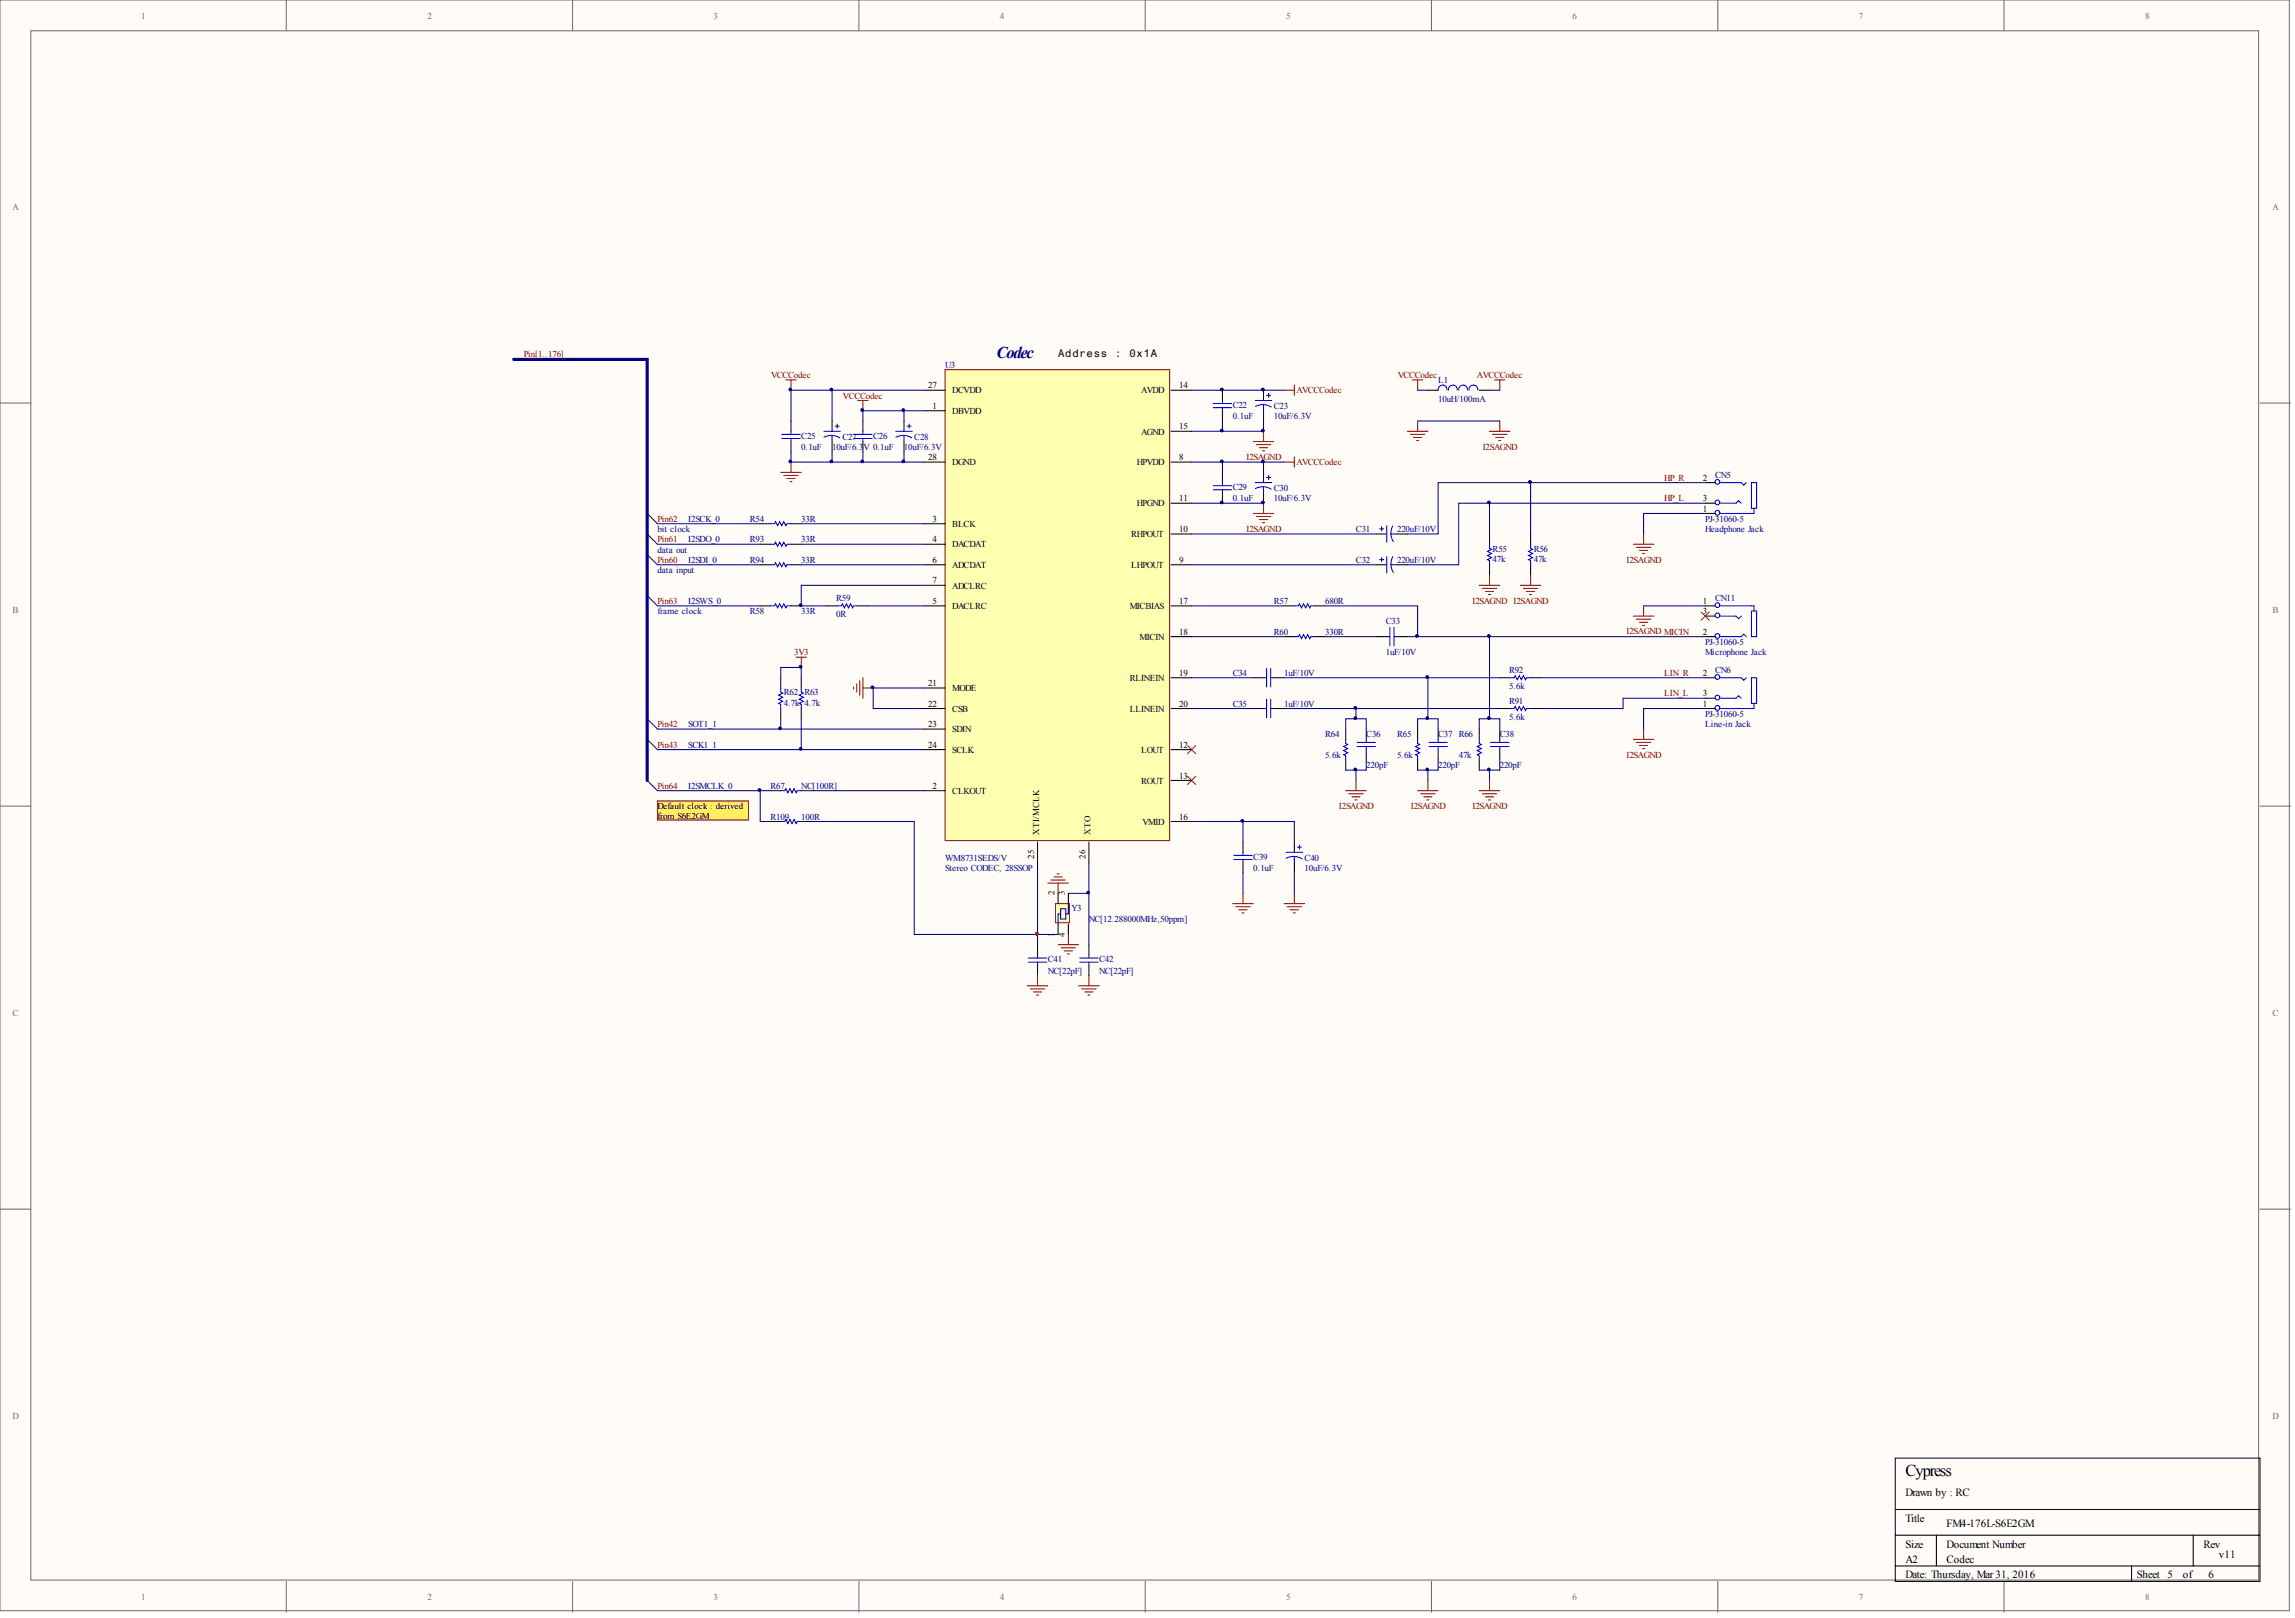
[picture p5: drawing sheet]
<svg xmlns="http://www.w3.org/2000/svg" width="566mm" height="399mm" viewBox="0 0 566 399" stroke-linecap="round" stroke-linejoin="round" font-family="sans-serif">
<defs><g id="words">
<text font-size="4.1" fill="#000080" x="245.8" y="88.4">Codec</text>
<text font-size="4.1" x="470.1" y="364">Cypress</text>
<g font-size="2.7">
<text x="470.1" y="369">Drawn by : RC</text>
<text x="470.1" y="375.3">Title</text>
<text x="480.3" y="376.5">FM4-176L-S6E2GM</text>
<text x="470.1" y="381.6">Size</text>
<text x="480.3" y="381.6">Document Number</text>
<text x="543.6" y="381.6">Rev</text>
<text x="470.1" y="389.2">Date: Thursday, Mar 31, 2016</text>
<text x="470.1" y="385.4">A2</text>
<text x="480.3" y="385.4">Codec</text>
<text x="527.2" y="389.2">Sheet</text>
<text x="534.8" y="389.2">5</text>
<text x="538.6" y="389.2">of</text>
<text x="544.9" y="389.2">6</text>
<text x="547.4" y="384.1">v11</text>
</g>
<g font-size="2.6">
<text x="261" y="87.9">Address</text>
<text x="275.1" y="87.9">:</text>
<text x="278.6" y="87.9">0x1A</text>
</g>
<g font-size="2.2" fill="#696969">
<text x="34.8" y="4.6">1</text>
<text x="105.4" y="4.6">2</text>
<text x="176.1" y="4.6">3</text>
<text x="246.7" y="4.6">4</text>
<text x="317.3" y="4.6">5</text>
<text x="388" y="4.6">6</text>
<text x="458.6" y="4.6">7</text>
<text x="529.2" y="4.6">8</text>
<text x="3.1" y="51.7">A</text>
<text x="560.7" y="51.7">A</text>
<text x="3.1" y="151.1">B</text>
<text x="560.7" y="151.1">B</text>
<text x="3.1" y="250.4">C</text>
<text x="560.7" y="250.4">C</text>
<text x="3.1" y="349.8">D</text>
<text x="560.7" y="349.8">D</text>
<text x="34.8" y="394.5">1</text>
<text x="105.4" y="394.5">2</text>
<text x="176.1" y="394.5">3</text>
<text x="246.7" y="394.5">4</text>
<text x="317.3" y="394.5">5</text>
<text x="388" y="394.5">6</text>
<text x="458.6" y="394.5">7</text>
<text x="529.2" y="394.5">8</text>
</g>
<g font-size="2.2" fill="#800000">
<text x="129.3" y="88.2">Pin[1..176]</text>
<text x="190.2" y="93.2">VCCCodec</text>
<text x="344.8" y="93.2">VCCCodec</text>
<text x="364.4" y="93.2">AVCCCodec</text>
<text x="208" y="98.3">VCCCodec</text>
<text x="319.8" y="97">AVCCCodec</text>
<text x="307.5" y="113.4">I2SAGND</text>
<text x="365.8" y="110.9">I2SAGND</text>
<text x="319.8" y="114.7">AVCCCodec</text>
<text x="410.6" y="118.5">HP_R</text>
<text x="410.6" y="123.6">HP_L</text>
<text x="162.2" y="128.7">Pin62</text>
<text x="307.5" y="131.1">I2SAGND</text>
<text x="162.2" y="133.7">Pin61</text>
<text x="162.2" y="138.8">Pin60</text>
<text x="401.3" y="138.7">I2SAGND</text>
<text x="162.2" y="148.9">Pin63</text>
<text x="363.3" y="148.9">I2SAGND I2SAGND</text>
<text x="195.9" y="161.6">3V3</text>
<text x="401.3" y="156.5">I2SAGND MICIN</text>
<text x="410.6" y="166.7">LIN_R</text>
<text x="410.6" y="171.7">LIN_L</text>
<text x="162.2" y="179.3">Pin42</text>
<text x="162.2" y="184.4">Pin43</text>
<text x="401.3" y="186.8">I2SAGND</text>
<text x="162.2" y="194.5">Pin64</text>
<text x="330.3" y="199.5">I2SAGND</text>
<text x="348.1" y="199.5">I2SAGND</text>
<text x="363.3" y="199.5">I2SAGND</text>
</g>
<g font-size="2.2">
<text x="229" y="95.8">27</text>
<text x="290.9" y="95.8">14</text>
<text x="230.1" y="100.8">1</text>
<text x="234.9" y="97">DCVDD</text>
<text x="281.5" y="97">AVDD</text>
<text x="234.9" y="102.1">DBVDD</text>
<text x="281.5" y="107.1">AGND</text>
<text x="290.9" y="105.9">15</text>
<text x="229" y="113.5">28</text>
<text x="290.9" y="113.5">8</text>
<text x="234.9" y="114.7">DGND</text>
<text x="280.5" y="114.7">HPVDD</text>
<text x="420.2" y="118.5">2</text>
<text x="280.5" y="124.9">HPGND</text>
<text x="290.9" y="123.6">11</text>
<text x="420.2" y="123.6">3</text>
<text x="230.1" y="128.7">3</text>
<text x="234.9" y="129.9">BLCK</text>
<text x="290.9" y="131.2">10</text>
<text x="420.2" y="126.1">1</text>
<text x="230.1" y="133.7">4</text>
<text x="234.9" y="135">DACDAT</text>
<text x="279" y="132.5">RHPOUT</text>
<text x="230.1" y="138.8">6</text>
<text x="230.1" y="143.9">7</text>
<text x="234.9" y="140.1">ADCDAT</text>
<text x="279" y="140.1">LHPOUT</text>
<text x="290.9" y="138.8">9</text>
<text x="230.1" y="148.9">5</text>
<text x="234.9" y="145.1">ADCLRC</text>
<text x="290.9" y="148.9">17</text>
<text x="420.2" y="148.9">1</text>
<text x="234.9" y="150.2">DACLRC</text>
<text x="278.7" y="150.2">MICBIAS</text>
<text x="420.2" y="151.5">3</text>
<text x="281.2" y="157.8">MICIN</text>
<text x="290.9" y="156.5">18</text>
<text x="420.2" y="156.5">2</text>
<text x="278.7" y="167.9">RLINEIN</text>
<text x="290.9" y="166.7">19</text>
<text x="420.2" y="166.7">2</text>
<text x="229" y="169.2">21</text>
<text x="234.9" y="170.5">MODE</text>
<text x="420.2" y="171.7">3</text>
<text x="229" y="174.3">22</text>
<text x="229" y="179.3">23</text>
<text x="234.9" y="175.5">CSB</text>
<text x="278.7" y="175.5">LLINEIN</text>
<text x="290.9" y="174.3">20</text>
<text x="420.2" y="174.3">1</text>
<text x="229" y="184.4">24</text>
<text x="234.9" y="180.6">SDIN</text>
<text x="234.9" y="185.6">SCLK</text>
<text x="281.5" y="185.6">LOUT</text>
<text x="290.9" y="184.4">12</text>
<text x="290.9" y="192">13</text>
<text x="230.1" y="194.5">2</text>
<text x="234.9" y="195.8">CLKOUT</text>
<text x="281.5" y="193.2">ROUT</text>
<text x="162.2" y="199.5">Default clock : derived</text>
<text x="162.2" y="202">from S6E2GM</text>
<text x="281.9" y="203.4">VMID</text>
<text x="290.9" y="202.1">16</text>
<text x="256.4" y="205.9" transform="rotate(-90 256.4 205.9)">XTI/MCLK</text>
<text x="269.1" y="205.9" transform="rotate(-90 269.1 205.9)">XTO</text>
<text x="255.1" y="211.8" transform="rotate(-90 255.1 211.8)">25</text>
<text x="267.8" y="211.8" transform="rotate(-90 267.8 211.8)">26</text>
<text x="260.2" y="220.8" transform="rotate(-90 260.2 220.8)">2</text>
<text x="262.7" y="220.8" transform="rotate(-90 262.7 220.8)">3</text>
<text x="260.2" y="231" transform="rotate(-90 260.2 231)">1</text>
<text x="262.7" y="231" transform="rotate(-90 262.7 231)">4</text>
</g>
<g font-size="2.2" fill="#000080">
<text x="233.2" y="90.7">U3</text>
<text x="354.8" y="94.5">L1</text>
<text x="304.1" y="100.6">C22</text>
<text x="314.3" y="100.8">C23</text>
<text x="354.8" y="99">10uH/100mA</text>
<text x="304.1" y="103.4">0.1uF</text>
<text x="314.3" y="103.4">10uF/6.3V</text>
<text x="197.7" y="108.2">C25</text>
<text x="197.7" y="110.9">0.1uF</text>
<text x="205.3" y="110.9">10uF/6.3</text>
<text x="207.8" y="108.4">C27</text>
<text x="213" y="110.9">V 0.1uF</text>
<text x="215.4" y="108.2">C26</text>
<text x="223" y="110.9">10uF/6.3V</text>
<text x="225.6" y="108.4">C28</text>
<text x="423.1" y="117.8">CN5</text>
<text x="304.1" y="120.8">C29</text>
<text x="304.1" y="123.6">0.1uF</text>
<text x="314.3" y="121.1">C30</text>
<text x="314.3" y="123.6">10uF/6.3V</text>
<text x="162.2" y="131.2">bit clock</text>
<text x="169.8" y="128.7">I2SCK_0</text>
<text x="185" y="128.7">R54</text>
<text x="197.7" y="128.7">33R</text>
<text x="334.5" y="131.2">C31</text>
<text x="344.7" y="131.2">220uF/10V</text>
<text x="420.7" y="131.2">Headphone Jack</text>
<text x="420.7" y="128.7">PJ-31060-5</text>
<text x="162.2" y="136.3">data out</text>
<text x="169.8" y="133.7">I2SDO_0</text>
<text x="185" y="133.7">R93</text>
<text x="197.7" y="133.7">33R</text>
<text x="368.2" y="136">R55</text>
<text x="378.4" y="136">R56</text>
<text x="162.2" y="141.3">data input</text>
<text x="169.8" y="138.8">I2SDI_0</text>
<text x="185" y="138.8">R94</text>
<text x="197.7" y="138.8">33R</text>
<text x="334.5" y="138.8">C32</text>
<text x="344.7" y="138.8">220uF/10V</text>
<text x="368.2" y="138.5">47k</text>
<text x="378.4" y="138.5">47k</text>
<text x="169.8" y="148.9">I2SWS_0</text>
<text x="206.3" y="148.2">R59</text>
<text x="314.3" y="148.9">R57</text>
<text x="326.9" y="148.9">680R</text>
<text x="423.1" y="148.2">CN11</text>
<text x="162.2" y="151.5">frame clock</text>
<text x="185" y="151.5">R58</text>
<text x="197.7" y="151.5">33R</text>
<text x="206.3" y="152.2">0R</text>
<text x="341.9" y="154">C33</text>
<text x="314.3" y="156.5">R60</text>
<text x="326.9" y="156.5">330R</text>
<text x="341.9" y="161.6">1uF/10V</text>
<text x="420.7" y="159.1">PJ-31060-5</text>
<text x="420.7" y="161.6">Microphone Jack</text>
<text x="304.1" y="166.7">C34</text>
<text x="316.8" y="166.7">1uF/10V</text>
<text x="372.3" y="165.9">R92</text>
<text x="423.1" y="165.9">CN6</text>
<text x="193.4" y="171.5">R62 R63</text>
<text x="193.4" y="174">4.7k 4.7k</text>
<text x="372.3" y="169.9">5.6k</text>
<text x="372.3" y="173.5">R91</text>
<text x="169.8" y="179.3">SOT1_1</text>
<text x="304.1" y="174.3">C35</text>
<text x="316.8" y="174.3">1uF/10V</text>
<text x="372.3" y="177.5">5.6k</text>
<text x="420.7" y="179.3">Line-in Jack</text>
<text x="420.7" y="176.8">PJ-31060-5</text>
<text x="169.8" y="184.4">SCK1_1</text>
<text x="326.9" y="181.8">R64</text>
<text x="337.1" y="181.8">C36</text>
<text x="344.7" y="181.8">R65</text>
<text x="354.8" y="181.8">C37 R66</text>
<text x="370" y="181.8">C38</text>
<text x="326.9" y="186.9">5.6k</text>
<text x="337.1" y="189.4">220pF</text>
<text x="344.7" y="186.9">5.6k</text>
<text x="354.8" y="189.4">220pF</text>
<text x="359.9" y="186.9">47k</text>
<text x="370" y="189.4">220pF</text>
<text x="169.8" y="194.5">I2SMCLK_0</text>
<text x="190.1" y="194.5">R67</text>
<text x="197.7" y="194.5">NC[100R]</text>
<text x="190.1" y="202.1">R109</text>
<text x="197.7" y="202.1">100R</text>
<text x="233.2" y="212.2">WM8731SEDS/V</text>
<text x="233.2" y="214.8">Stereo CODEC, 28SSOP</text>
<text x="309.2" y="212">C39</text>
<text x="309.2" y="214.8">0.1uF</text>
<text x="321.9" y="212.2">C40</text>
<text x="321.9" y="214.8">10uF/6.3V</text>
<text x="264.3" y="224.6">Y3</text>
<text x="268.6" y="227.4">NC[12.288000MHz,50ppm]</text>
<text x="258.5" y="237.3">C41</text>
<text x="271.2" y="237.3">C42</text>
<text x="258.5" y="240.1">NC[22pF]</text>
<text x="271.2" y="240.1">NC[22pF]</text>
</g>
</g></defs>
<g fill="#fffcf8" stroke="#696969" stroke-width=".25">
<path d="M0 0h564.8v397.2h-564.8z"/>
<path d="M7.6 7.6h549.6v382h-549.6z"/>
</g>
<g fill="none" stroke="#696969" stroke-width=".25">
<path d="M70.6 0v7.6M141.3 0v7.6M211.9 0v7.6M282.5 0v7.6M353.2 0v7.6M423.8 0v7.6M494.4 0v7.6M0 99.4h7.6M557.6 99.4h7.6M0 198.8h7.6M557.6 198.8h7.6M0 298.2h7.6"/>
<path d="M557.6 298.2h7.6M70.6 390v7.6M141.3 390v7.6M211.9 390v7.6M282.5 390v7.6M353.2 390v7.6M423.8 390v7.6M494.4 390v7.6"/>
</g>
<circle cx="255.8" cy="230.3" r=".34" fill="#000080" stroke="#000080" stroke-width=".25"/>
<g fill="none" stroke="#000" stroke-width=".25">
<path d="M301.6 96.2v2.6M311.7 96.2v2.6M352.3 96.2h2.5M365 96.2h2.5M195.1 103.8v2.6M195.1 108.9v2.5M205.3 103.8v2.6M205.3 108.9v2.5M212.9 103.8v2.6M212.9 108.9v2.5M223 103.8v2.6M223 108.9v2.5"/>
<path d="M301.6 101.3v2.5M301.6 116.5v2.5M311.7 101.3v2.5M311.7 116.5v2.5M187.5 129.1h2.6M195.1 129.1h2.6M301.6 121.5v2.6M311.7 121.5v2.6M339.6 131.7h2.5M339.6 139.3h2.5M344.7 131.7h2.5M344.7 139.3h2.5"/>
<path d="M367.5 131.7v2.5M367.5 139.3v2.5M377.6 131.7v2.5M377.6 139.3v2.5M187.5 149.4h2.6M195.1 149.4h2.6M204 149.4h2.6M211.6 149.4h2.6M316.8 157h2.5M316.8 149.4h2.5M324.4 157h2.5M324.4 149.4h2.5"/>
<path d="M339.6 157h2.5M344.7 157h2.5M192.6 167.1v2.6M192.6 174.7v2.6M197.7 167.1v2.6M197.7 174.7v2.6M309.2 174.7h2.5M309.2 167.1h2.5M314.3 174.7h2.5M314.3 167.1h2.5M332 179.8v2.5M337.1 179.8v2.5"/>
<path d="M349.7 179.8v2.5M354.8 179.8v2.5M365 179.8v2.5M370 179.8v2.5M190.1 195h2.5M197.7 195h2.5M332 187.4v2.5M337.1 184.9v2.5M349.7 187.4v2.5M354.8 184.9v2.5M365 187.4v2.5M370 184.9v2.5"/>
<path d="M306.7 207.6v2.6M306.7 212.7v2.5M319.3 207.6v2.6M319.3 212.7v2.5M256 233v2.5M256 238v2.6M268.6 233v2.5M268.6 238v2.6"/>
</g>
<g fill="none" stroke="#00f" stroke-width=".25">
<path d="M299.3 99.5h4.6M301.6 98.8v.7M309.7 98.8h4.1M311.7 99.8l1.2 .2 .7 .4M311.7 99.8l-1.2 .1-.8 .3M311.7 99.8v1.5M312.5 97.5h1M313 97v1M357 96.2a1.09 1.09 0 0 0-1.1-1.2 1.09 1.09 0 0 0-1.1 1.2M359.5 96.2a1.09 1.09 0 0 0-1.1-1.2 1.09 1.09 0 0 0-1 1.2M362.1 96.2a1.09 1.09 0 0 0-1.1-1.2 1.09 1.09 0 0 0-1.1 1.2M364.6 96.2a1.09 1.09 0 0 0-1.1-1.2 1.09 1.09 0 0 0-1.1 1.2"/>
<path d="M192.9 107.1h4.5M192.9 108.1h4.5M195.1 106.4v.7M195.1 108.1v.8M203.3 106.4h4M205.3 107.4l.8 .1 1.1 .5M205.3 107.4l-1.2 .1-.8 .3M205.3 107.4v1.5M206 105.1h1.1M206.6 104.6v1M210.6 107.1h4.6M210.6 108.1h4.6"/>
<path d="M212.9 106.4v.7M212.9 108.1v.8M221 106.4h4.1M223 107.4l.8 .1 1.1 .5M223 107.4l-1.2 .1-.8 .3M223 107.4v1.5M223.8 105.1h1M224.3 104.6v1M299.3 119.8h4.6M299.3 100.5h4.6M301.6 100.5v.8M301.6 119v.8"/>
<path d="M309.7 119h4.1M312.5 117.7h1M313 117.2v1.1M190.1 129.1h1l.2-.5 .6 1.1 .5-1.1 .5 1.1 .5-1.1 .5 1.1 .2-.6h1M299.3 120.8h4.6M301.6 120.8v.7M311.7 120l1.2 .3 .7 .3M311.7 120l-1.2 .2-.8 .3M311.7 120v1.5M340.4 130.4h1M340.4 138h1M340.9 129.9v1"/>
<path d="M340.9 137.5v1M342.1 129.7v4M342.1 137.2v4.1M343.2 131.7h1.5M343.2 139.3h1.5M343.2 131.7l.2 1.2 .4 .7M343.2 139.3l.1 .8 .5 1.1M343.6 137.3l-.3 .7-.1 1.3M343.6 129.7l-.3 .7-.1 1.3M367.5 134.2v1l.5 .3-1 .5 1 .5-1 .5 1 .5-1 .5 .5 .3v1M377.6 134.2v1l.5 .3-1 .5 1 .5-1 .5 1 .5-1 .5 .5 .3v1M190.1 149.4h1l.2-.5 .6 1 .5-1 .5 1 .5-1 .5 1 .2-.5h1"/>
<path d="M206.6 149.4h1l.2-.5 .5 1 .5-1 .5 1 .5-1 .6 1 .2-.5h1M319.3 157h1l.3-.5 .5 1 .5-1 .5 1 .5-1 .5 1 .3-.5h1M319.3 149.4h1l.3-.5 .5 1 .5-1 .5 1 .5-1 .5 1 .3-.5h1M342.1 157h.8M342.9 154.7v4.6M343.9 157h.8M343.9 154.7v4.6M192.6 169.7v1l.5 .2-1 .5 1 .5-1 .5 1 .6-1 .5 .5 .2v1M197.7 169.7v1l.5 .2-1 .5 1 .5-1 .5 1 .6-1 .5 .5 .2v1M311.7 174.7h.8M311.7 167.1h.8M312.5 164.8v4.6"/>
<path d="M312.5 172.4v4.6M313.5 174.7h.8M313.5 164.8v4.6M313.5 172.4v4.6M313.5 167.1h.8M192.6 195h1l.3-.5 .5 1 .5-1 .5 1 .5-1 .5 1 .3-.5h1M332 182.3v1l.5 .3-1 .5 1 .5-1 .5 1 .5-1 .5 .5 .3v1M334.8 184.1h4.6M334.8 183.1h4.6M337.1 182.3v.8M337.1 184.1v.8M349.7 182.3v1l.6 .3-1.1 .5 1.1 .5-1.1 .5 1.1 .5-1.1 .5 .5 .3v1"/>
<path d="M352.5 184.1h4.6M352.5 183.1h4.6M354.8 182.3v.8M354.8 184.1v.8M365 182.3v1l.5 .3-1.1 .5 1.1 .5-1.1 .5 1.1 .5-1.1 .5 .6 .3v1M367.7 184.1h4.6M367.7 183.1h4.6M370 182.3v.8M370 184.1v.8M304.4 210.9h4.5M304.4 211.9h4.5M306.7 210.2v.7"/>
<path d="M306.7 211.9v.8M317.3 210.2h4.1M319.3 211.2l1.2 .2 .7 .4M319.3 211.2l-1.2 .1-.8 .3M319.3 211.2v1.5M320.1 208.9h1M320.6 208.4v1M253.7 236.3h4.6M253.7 237.3h4.6M256 235.5v.8M256 237.3v.7M266.4 236.3h4.5"/>
<path d="M266.4 237.3h4.5M268.6 235.5v.8M268.6 237.3v.7"/>
</g>
<g fill="none" stroke="#800000" stroke-width=".25">
<path d="M193.9 93.7h2.5M195.1 93.7v2.5M211.6 98.8h2.6M212.9 98.8v2.5M316.8 96.2h2.5M319.3 95v2.5M348.5 93.7h2.5M349.7 93.7v2.5M368.8 93.7h2.5M370 93.7v2.5M192.6 116.5h5.1M193.4 117.2h3.5"/>
<path d="M194.1 118h2.1M194.9 118.8h.5M195.1 114v2.5M309.2 108.9h5.1M310 109.6h3.5M310.7 110.4h2M311.5 111.2h.5M311.7 106.4v2.5M316.8 114h2.5M319.3 112.7v2.5M347.2 106.4h5.1M348 107.1h3.5"/>
<path d="M348.7 107.9h2.1M349.5 108.6h.5M349.7 103.8v2.6M367.5 106.4h5.1M368.2 107.1h3.6M369 107.9h2M369.8 108.6h.5M370 103.8v2.6M309.2 126.6h5.1M310 127.4h3.5M310.7 128.1h2M311.5 128.9h.5"/>
<path d="M311.7 124.1v2.5M365 144.3h5M365.7 145.1h3.6M366.5 145.9h2M367.2 146.6h.5M367.5 141.8v2.5M375.1 144.3h5.1M375.8 145.1h3.6M376.6 145.9h2M377.4 146.6h.5M377.6 141.8v2.5M403 151.9h5"/>
<path d="M403.7 152.7h3.6M404.5 153.5h2M405.2 154.2h.6M405.5 149.4v2.5M196.4 162.1h2.5M197.7 162.1v2.5M210.6 169.4v.5M211.4 168.6v2.1M212.1 167.9v3.5M212.9 167.1v5.1M212.9 169.7h2.5M405.5 179.8v2.5"/>
<path d="M332 195h5.1M332.8 195.7h3.5M333.5 196.5h2.1M334.3 197.3h.5M334.5 192.4v2.6M349.7 195h5.1M350.5 195.7h3.6M351.3 196.5h2M352 197.3h.5M352.3 192.4v2.6M365 195h5M365.7 195.7h3.6"/>
<path d="M366.5 196.5h2M367.2 197.3h.5M367.5 192.4v2.6M403 182.3h5M403.7 183.1h3.6M404.5 183.8h2M405.2 184.6h.6M304.1 222.8h5.1M304.9 223.6h3.5M305.6 224.4h2.1M306.4 225.1h.5M306.7 220.3v2.5"/>
<path d="M316.8 222.8h5.1M317.6 223.6h3.5M318.3 224.4h2M319.1 225.1h.5M319.3 220.3v2.5M253.4 243.1h5.1M254.2 243.9h3.5M255 244.6h2M255.7 245.4h.5M256 240.6v2.5M266.1 243.1h5.1M266.9 243.9h3.5"/>
<path d="M267.6 244.6h2.1M268.4 245.4h.5M268.6 240.6v2.5"/>
</g>
<g fill="none" stroke="#000080" stroke-width=".25">
<path d="M205.3 96.2h-10.2v7.6M228.1 96.2h-22.8v7.6M294 96.2h22.8M349.7 96.2h2.6M195.1 111.4v2.6h10.2M205.3 111.4v2.6h7.6M212.9 111.4v2.6h15.2M223 101.3v2.5M223 111.4v2.6M228.1 101.3h-15.2v2.5M294 114h7.6v2.5M301.6 103.8v2.6"/>
<path d="M301.6 114h15.2M311.7 103.8v2.6h-17.7M311.7 114v2.5M349.7 103.8h20.3M159.7 126.6l2.5 2.5h25.3M159.7 131.7l2.5 2.5M159.7 136.7l2.5 2.6M197.7 129.1h30.4M294 139.3h45.6M294 131.7h45.6M294 124.1h17.7M159.7 146.9l2.5 2.5h25.3"/>
<path d="M294 157h22.8M294 149.4h22.8M326.9 157h12.7M159.7 177.3l2.5 2.5h65.9M192.6 167.1v-2.5h5.1v2.5M192.6 177.3v2.5M197.7 177.3v7.6M294 167.1h15.2M294 174.7h15.2M332 179.8v-2.5h5.1v2.5M334.5 174.7v2.6M349.7 179.8v-2.5h5.1v2.5"/>
<path d="M352.3 167.1v10.2M365 179.8v-2.5h5v2.5M159.7 182.3l2.5 2.6h65.9M159.7 192.4l2.5 2.6h27.9M200.2 195h27.9M334.5 189.9v2.5M337.1 187.4v2.5h-5.1M352.3 189.9v2.5M354.8 187.4v2.5h-5.1M367.5 189.9v2.5M370 187.4v2.5h-5M294 202.6h25.3v5"/>
<path d="M306.7 202.6v5M306.7 215.2v5.1M319.3 215.2v5.1"/>
</g>
<path d="M293 191.4l2 2.1M293 183.8l2 2.1M295 191.4l-2 2.1M295 183.8l-2 2.1" fill="none" stroke="#f00" stroke-width=".25"/>
<path d="M126.7 88.6h33v103.8" fill="none" stroke="#000080" stroke-width=".76"/>
<path d="M162.2 197.5h22.5v4.7h-22.5z" fill="#ffef5e" stroke="#800000" stroke-width=".25"/>
<path d="M162.2 134.2h25.3M162.2 139.3h25.3M197.7 134.2h30.4M197.7 139.3h30.4M316.8 167.1h53.2M316.8 174.7h53.2M256 212.7v20.3M268.6 212.7v20.3" fill="none" stroke="#000080" stroke-width=".25"/>
<path d="M187.5 134.2h2.6M187.5 139.3h2.6M195.1 134.2h2.6M195.1 139.3h2.6M370 167.1h2.6M370 174.7h2.6M377.6 167.1h2.6M377.6 174.7h2.6" fill="none" stroke="#000" stroke-width=".25"/>
<path d="M190.1 134.2h1l.2-.5 .6 1 .5-1 .5 1 .5-1 .5 1 .2-.5h1M190.1 139.3h1l.2-.5 .6 1 .5-1 .5 1 .5-1 .5 1 .2-.5h1M372.6 167.1h1l.2-.5 .5 1 .5-1 .5 1 .5-1 .6 1 .2-.5h1M372.6 174.7h1l.2-.5 .5 1 .5-1 .5 1 .5-1 .6 1 .2-.5h1" fill="none" stroke="#00f" stroke-width=".25"/>
<path d="M260.4 222.8h3.5v4.7h-3.5z" fill="#ffffb0" stroke="#800000" stroke-width=".25"/>
<path d="M261.7 225.4h-.7v2.5M261.7 224.1h1.2v2.5h-1.2zM263.6 222.8v2.6h-.7" fill="none" stroke="#00f" stroke-width=".25"/>
<path d="M261 220.3v2.5M261 227.9v2.5M263.6 220.3v2.5M263.6 227.9v2.5" fill="none" stroke="#000" stroke-width=".25"/>
<path d="M263.6 220.3h5" fill="none" stroke="#000080" stroke-width=".25"/>
<path d="M258.5 217.8h5.1M259.3 217h3.5M260 216.3h2.1M260.8 215.5h.5M261 217.8v2.5M261 233h5.1M261.8 233.7h3.6M262.6 234.5h2M263.3 235.2h.5M263.6 230.4v2.6" fill="none" stroke="#800000" stroke-width=".25"/>
<path d="M233.2 91.2h55.4v116.1h-55.4z" fill="#ffffb0" stroke="#800000" stroke-width=".25"/>
<g fill="none" stroke="#000" stroke-width=".25">
<path d="M228.1 96.2h5.1M288.9 96.2h5.1M228.1 114h5.1M228.1 101.3h5.1M288.9 114h5.1M288.9 106.4h5.1M420.7 119h2.5M228.1 134.2h5.1M228.1 139.3h5.1M228.1 129.1h5.1M288.9 139.3h5.1M288.9 131.7h5.1"/>
<path d="M288.9 124.1h5.1M420.7 124.1h2.5M420.7 126.6h2.5M228.1 149.4h5.1M228.1 144.3h5.1M288.9 149.4h5.1M288.9 157h5.1M420.7 149.4h2.5M420.7 157h2.5M420.7 151.9h2.5M228.1 169.7h5.1M228.1 174.7h5.1"/>
<path d="M228.1 179.8h5.1M288.9 174.7h5.1M288.9 167.1h5.1M420.7 174.7h2.5M420.7 167.1h2.5M420.7 172.2h2.5M228.1 184.9h5.1M228.1 195h5.1M288.9 184.9h5.1M288.9 192.4h5.1M190.1 202.6h2.5M197.7 202.6h2.5"/>
<path d="M256 207.6v5.1M268.6 207.6v5.1M288.9 202.6h5.1M467.6 359.6h90v30.4h-90zM467.6 372.2h90M467.6 378.6h90M477.7 378.6v7.6M541.1 378.6v7.6M467.6 386.2h90M525.9 386.2v3.8"/>
</g>
<g fill="none" stroke="#000080" stroke-width=".25">
<path d="M367.5 96.2h2.5M377.6 119v12.7M420.7 119h-65.9v12.7h-7.6M367.5 124.1v7.6M420.7 126.6h-15.2v5.1M420.7 124.1h-60.8v15.2h-12.7M214.2 149.4h13.9M228.1 144.3h-30.4v5.1h6.3M326.9 149.4h22.8v7.6h-2.5M349.7 157h71M367.5 157v20.3M405.5 149.4h15.2"/>
<path d="M228.1 169.7h-12.7v5h12.7M380.2 167.1h40.5M420.7 174.7h-15.2v5.1M420.7 172.2h-20.3v2.5h-20.2M187.5 195v7.6h2.6M200.2 202.6h25.4v27.8h35.4"/>
</g>
<g fill="none" stroke="#00f" stroke-width=".25">
<path d="M424.5 119h5.1l.6 .6 .6-.6M432.1 119h1.3v6.3h-1.3zM424.5 124.1h3.8l.6-.7 .7 .7M432.7 125.3v1.3h-8.2M424.5 151.9h3.8l.6 .7 .7-.7M424.5 157h5.1l.6-.6 .6 .6M424.5 149.4h8.2v1.3M432.1 150.7h1.3v6.3h-1.3zM424.5 172.2h3.8l.6-.6 .7 .6M424.5 167.1h5.1l.6 .7 .6-.7M432.1 167.1h1.3v6.4h-1.3zM432.7 173.5v1.2h-8.2"/>
<path d="M192.6 202.6h1l.3-.5 .5 1 .5-1 .5 1 .5-1 .5 1 .3-.5h1"/>
<circle cx="423.7" cy="118.8" r=".59"/>
<circle cx="423.7" cy="126.4" r=".6"/>
<circle cx="423.7" cy="123.9" r=".59"/>
<circle cx="423.7" cy="151.8" r=".59"/>
<circle cx="423.7" cy="149.2" r=".59"/>
<circle cx="423.7" cy="156.8" r=".59"/>
<circle cx="423.7" cy="174.6" r=".6"/>
<circle cx="423.7" cy="166.9" r=".59"/>
<circle cx="423.7" cy="172" r=".59"/>
</g>
<path d="M403 134.2h5M403.7 135h3.6M404.5 135.7h2M405.2 136.5h.6M405.5 131.7v2.5" fill="none" stroke="#800000" stroke-width=".25"/>
<path d="M419.7 150.9l2 2M421.7 150.9l-2 2" fill="none" stroke="#f00" stroke-width=".25"/>
<circle cx="255.8" cy="230.3" r=".34" fill="#800000" stroke="#800000" stroke-width=".25"/>
<g fill="#000080" stroke="#000080" stroke-width=".25">
<circle cx="187.4" cy="194.8" r=".33"/>
<circle cx="192.4" cy="179.6" r=".33"/>
<circle cx="195" cy="113.8" r=".33"/>
<circle cx="195" cy="96" r=".33"/>
<circle cx="197.5" cy="184.7" r=".33"/>
<circle cx="197.5" cy="164.4" r=".33"/>
<circle cx="197.5" cy="149.2" r=".33"/>
<circle cx="205.1" cy="113.8" r=".33"/>
<circle cx="205.1" cy="96" r=".33"/>
<circle cx="212.7" cy="113.8" r=".33"/>
<circle cx="212.7" cy="101.1" r=".33"/>
<circle cx="215.2" cy="169.5" r=".33"/>
<circle cx="222.8" cy="113.8" r=".33"/>
<circle cx="222.8" cy="101.1" r=".33"/>
<circle cx="268.5" cy="220.1" r=".33"/>
<circle cx="301.4" cy="123.9" r=".33"/>
<circle cx="301.4" cy="113.8" r=".33"/>
<circle cx="301.4" cy="106.2" r=".33"/>
<circle cx="301.4" cy="96" r=".33"/>
<circle cx="306.5" cy="202.4" r=".33"/>
<circle cx="311.6" cy="123.9" r=".33"/>
<circle cx="311.6" cy="113.8" r=".33"/>
<circle cx="311.6" cy="106.2" r=".33"/>
<circle cx="311.6" cy="96" r=".33"/>
<circle cx="334.4" cy="189.7" r=".33"/>
<circle cx="334.4" cy="177.1" r=".33"/>
<circle cx="334.4" cy="174.5" r=".33"/>
<circle cx="349.6" cy="156.8" r=".33"/>
<circle cx="352.1" cy="189.7" r=".33"/>
<circle cx="352.1" cy="177.1" r=".33"/>
<circle cx="352.1" cy="167" r=".34"/>
<circle cx="367.3" cy="189.7" r=".33"/>
<circle cx="367.3" cy="177.1" r=".33"/>
<circle cx="367.3" cy="156.8" r=".33"/>
<circle cx="367.3" cy="123.9" r=".33"/>
<circle cx="377.4" cy="118.9" r=".34"/>
</g>
<use href="#words"/>
</svg>
